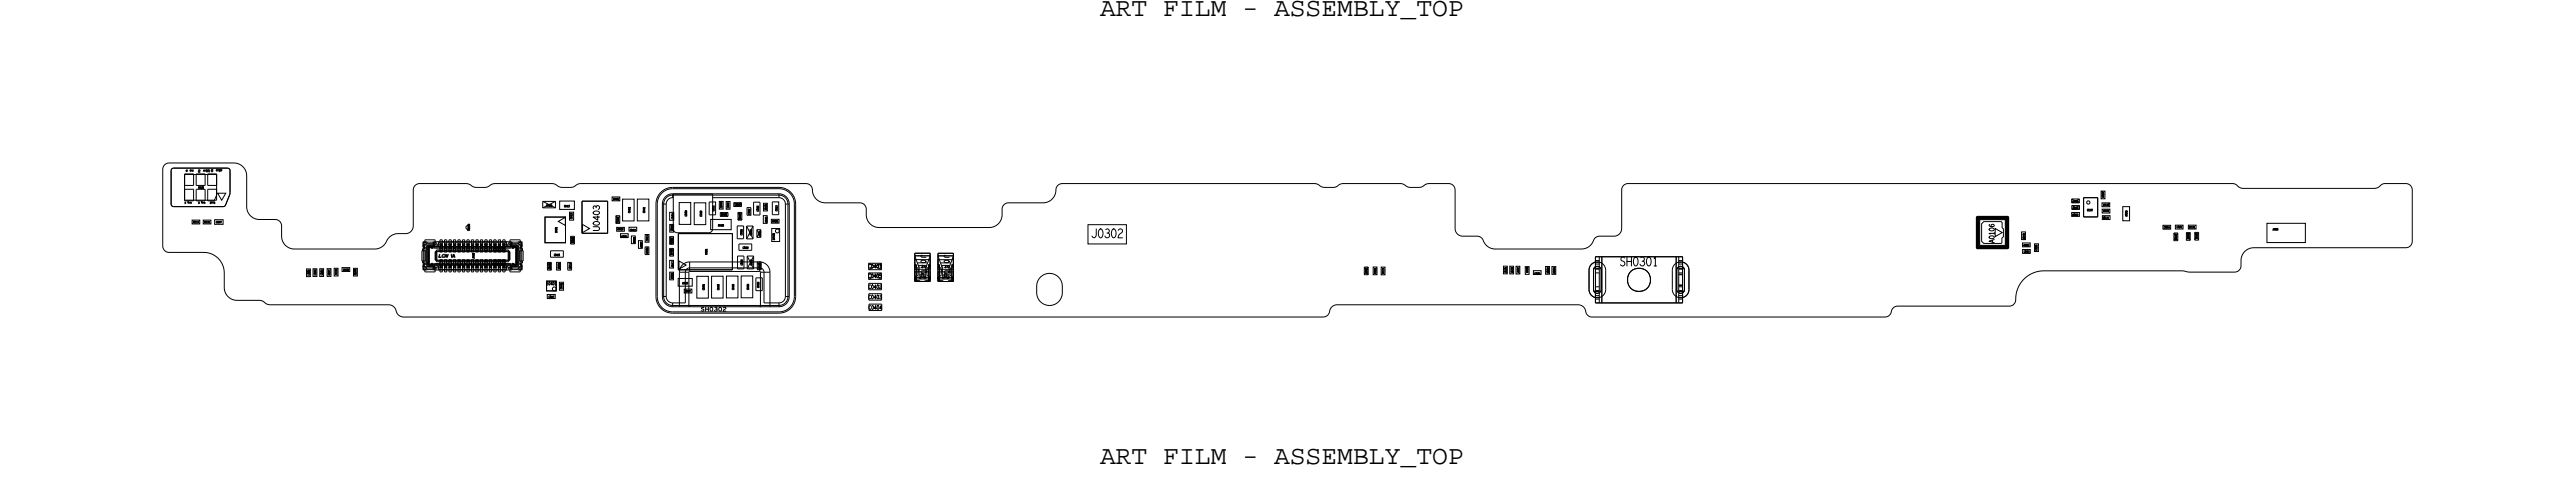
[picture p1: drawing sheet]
<svg xmlns="http://www.w3.org/2000/svg" width="201mm" height="37mm" viewBox="0 0 201 37" stroke-linecap="round" stroke-linejoin="round" font-family="sans-serif">
<defs><g id="words">
<g font-size="2.1">
<text x="85.8" y="1.2">ART FILM - ASSEMBLY_TOP</text>
<text x="85.8" y="36.2">ART FILM - ASSEMBLY_TOP</text>
</g>
<g font-size=".4">
<text x="71.9" y="19.8" transform="rotate(90 71.9 19.8)">J0401</text>
<text x="73.7" y="19.8" transform="rotate(90 73.7 19.8)">J0402</text>
</g>
</g></defs>
<g fill="none" stroke="#000" stroke-width=".08">
<path d="M12.9 12.8l.3-.1h5.1a1 1 0 0 1 1 1v2.5a1 1 0 0 0 1 .9h1.2l.3 .1 .2 .3v1a1 1 0 0 0 1 .9h6.3a1.25 1.25 0 0 0 1-.9l.6-.3h.9l.4-.3 .1-.3v-2.9l.1-.3 .3-.1h3.7l.6 .3h.8l.8-.3h4.5l.6 .3h.8l.8-.3h17.6l.3 .1 .2 .3a1.03 1.03 0 0 0 1 1.1h2.9l.3 .3v.7a1 1 0 0 0 1 .9h8.7a1 1 0 0 0 .9-1v-.6l.4-.3h2.9a1.15 1.15 0 0 0 1-1.2l.1-.2 .3-.1h19.7l.8 .3h.7l.7-.3h4.5l.6 .3h.8l.7-.3h1.7l.3 .2 .1 .3v3l.1 .3 .5 .3h1.3l.3 .3a1.01 1.01 0 0 0 1 .7h6.8a1.36 1.36 0 0 0 1-.9l.3-.1h1.3l.4-.3 .1-.3v-3.1l.1-.3 .3-.1h47.2l.9 .4h10.2l.3-.1 .5-.3h1.6l.3 .1 .2 .2v4.2v.3l-.3 .2h-12a1 1 0 0 0-1 1l-.1 .6-.4 .3h-3.5l-.6-.1h-10.8a2.31 2.31 0 0 0-2.2 2.5l-.2 .2-.3 .1h-8.8l-.3 .1-.3 .6-.3 .1h-22.9l-.3-.2-.4-.6-.3-.1h-18.9l-.4 .1-.3 .6-.3 .2h-71.8l-.4-.1-.3-.7-.4-.1h-9.3l-.8-.4h-1.8a1 1 0 0 1-1-1v-1.2a1.6 1.6 0 0 0-1.6-1.5h-2.8l-.2-.1-.2-.2v-6.2zM13.4 13.2l4.5-.1 .1 .2-.1 1.8-.3 .9-.2 .1h-4v-.2zM14.4 13.6h2.5v2h-2.5M14.4 14.5h.7v-.9h-.7v2.1h.7v-.9h-.7M14.4 15.8h.1M14.4 15.8v.1M14.4 15.9h.1M14.4 15.7l.1 .1M14.5 15.8h.1M14.5 15.9h.1M14.5 13.3h.1h-.1l.1 .1v-.2v.2M14.6 15.8h.1"/>
<path d="M14.6 15.7h.1M14.7 15.8h.1M14.7 15.7h-.1M14.7 15.7h.1M14.7 15.8h-.1M14.7 15.7v.1M14.8 15.7l-.1 .1M14.8 15.8h.1M14.8 15.7h.1M14.8 15.7v.1M14.8 13.4h.1M14.8 13.2l.1 .1z"/>
<path d="M14.9 13.4h-.1M14.9 13.2v.1M14.9 13.4h.1M14.9 15.8h-.1M14.9 15.8h.1M14.9 13.3h.1M14.9 15.9h.1M14.9 15.7v.2M14.9 15.7v.1M15 13.3h-.1M15 13.2v.1M15 13.2h.1"/>
<path d="M15 13.3h.1M15 17.2h.6v.3h-.6zM15 13.3h.1zM15.1 13.2v.1M15.1 13.2h.1M15.1 13.2l-.1 .2 .1-.1M15.1 17.3v-.1v.2M15.1 17.3v.1M15.2 17.2v.2zM15.3 17.3v.1M15.3 13.6h.7v.9h-.7zM15.3 14.8h.7v.9h-.7z"/>
<path d="M15.4 17.3v.1M15.5 15.7h.1M15.5 15.8h.1M15.5 15.7v.1M15.5 15.9h.1M15.5 14.5v.2v-.2M15.5 15.8v.1M15.5 17.3v-.1l-.1 .2M15.5 13.2v.1M15.5 13.3v.1M15.5 13.3l.1 .1M15.5 13.3v.1h.1"/>
<path d="M15.5 13.3h.1M15.5 13.2h.1M15.6 13.2v.1M15.6 13.2h.1M15.6 13.2h-.1M15.6 15.9h-.1M15.6 15.8v.1M15.6 15.7v.1M15.6 13.3h.1M15.6 13.3v.1M15.6 14.6v.1zM15.6 13.4h.1"/>
<path d="M15.7 14.6v.1M15.7 15.8h.1M15.7 15.7h.1M15.7 15.8h.2M15.8 15.7h.1M15.8 15.7v.1M15.8 15.8h.1M15.8 14.6v.1zM15.9 13.4h.1M15.9 17.2h.6v.3h-.6zM15.9 14.6v.1M15.9 15.8h.1"/>
<path d="M15.9 15.7v.1M15.9 13.2l.1 .2-.1-.1v.1zM15.9 15.7h.1M15.9 17.3l.1-.1-.1 .2M16 15.7v.1M16 15.8h.1M16 15.9h.1M16 17.3v.1M16 15.7v.2M16 13.3h.1M16 13.2v.1M16.1 13.3h.1"/>
<path d="M16.1 13.3v.1M16.1 17.2v.2zM16.1 13.4h.1M16.1 13.2v.1M16.1 13.2h.1M16.1 17.3l.1 .1M16.1 13.2l.1 .2zM16.2 13.3h.1M16.2 13.2v.1M16.2 13.6h.7v.9h-.7zM16.2 14.8h.7v.4l-.2 .5h-.5zM16.2 13.2h.1"/>
<path d="M16.2 13.3v.1M16.2 17.2l.1 .1M16.2 13.4h.1M16.2 17.3v.1M16.3 13.2h-.1M16.3 13.2h.1M16.3 13.3v.1M16.3 13.2v.1M16.3 13.4h.1M16.3 13.3h.1M16.3 17.3l.1 .1M16.3 13.2v.2"/>
<path d="M16.4 15.7v.2zM16.5 15.8h.1M16.5 13.2v.2M16.5 13.4h.1M16.5 15.7h.1M16.5 13.3h.1M16.5 13.3v.1M16.5 13.2v.1M16.5 13.2h.1M16.6 15.8h-.1M16.6 15.8h.1M16.6 15.7h.1"/>
<path d="M16.6 13.4h.1M16.6 15.7v.1M16.6 13.3h-.1M16.6 13.2h.1M16.6 13.3h.1M16.6 13.3v.1M16.6 13.2v.1M16.7 15.7h-.1M16.7 15.7h.1M16.7 15.8h.1M16.7 15.7l.1 .2zM16.8 17.1h.6v.4h-.6z"/>
<path d="M16.9 13.3h.1M16.9 13.2h.1M16.9 17.2v.1v.1M17 13.2l-.1 .1M17 13.3h-.1M17 13.2h.1M17 13.3h.1M17 17.2v.2zM17 15.1h.6l-.3 .5zM17 13.2v.1M17.1 17.3v.1M17.1 13.2h-.1"/>
<path d="M17.1 13.2h.1M17.1 13.3h.1M17.1 13.2l.1 .2zM17.2 17.2v.2zM17.2 13.3h.1M17.2 13.2h.1M17.2 13.2v.1M17.2 17.2l.1 .2M17.3 13.2h.1M17.3 13.3h.1M17.3 13.2v.1M32.9 19.5h.3v.8h-.3z"/>
<path d="M33 19.4v.1M33 18.9v.4M33 18.9h.3M33 19.4h.1M33.1 18.8h.2v.2l-.2 .1v.1M33.1 18.8l-.1 .1M33.1 18.8v.4M33.1 19.2h.1M33.1 19.2l-.1 .1v1.3M33.1 19.3v.1M33.1 19.2v1.5M33.2 19.2v.1"/>
<path d="M33.2 19.1v-.4h.8v.4h-1l.1 .1M33.2 19.3h.1M33.2 19.3l-.1 .1M33.2 19.3h-.2M33.3 19h.1M33.3 18.9v.1M33.3 19.3h.2M33.3 19.4h.1M33.3 19.3v1.3M33.3 19.3v-.1l.2-.1v1.7M33.3 19h.6M33.3 18.9h.5"/>
<path d="M33.4 19.3v1.3M33.5 19.3v.1M33.5 19.3h.1M33.5 19.2h.3M33.5 19.1h.3M33.5 19.3h.3M33.5 19.3h-.1M33.5 19.2l-.1 .1M33.5 19.1l-.2 .2v1.3l.2 .1M33.6 19.3l.1 .1M33.7 19.3h.1M33.8 19.1h.1"/>
<path d="M33.8 19.3v.1l-.1-.1M33.8 19h.3M33.8 19.3h-.3M33.8 19h.1M33.9 19h.1M33.9 18.8v.5h.4M33.9 18.9h.2l.1 .3M34 19.6v.7M34.1 19.6v.7M34.1 19.6h.2M34.2 18.9h5.3M34.2 19.2h-.4"/>
<path d="M34.2 18.9v.3M34.3 18.8l-.1 .1M34.3 19.8v.2l.1 .1h-.2zM34.3 19.5h-.2v.1M34.3 19.3v.3h.2v-.3M34.3 19.6h-.3v.7h.3M34.3 19.1h.2v-.4h-.2v.9M34.3 19h.2v.6M34.3 19.1h.1M34.3 19.4h.2M34.4 19.3h.1M34.4 19v.3"/>
<path d="M34.4 19.2h-.9M34.4 19.3h-.5M34.4 19.5h.1M34.4 19.5v.1M34.5 19.5h.1M34.5 19.5v.1M34.5 19.2h.2M34.5 19.3h.2M34.5 19v.3M34.5 19.3h.1M34.5 19.1h.1M34.5 19.9v.1h.1"/>
<path d="M34.5 19.5h.2M34.5 19.6h.2M34.5 19.9h.2M34.5 19.9h.1M34.6 19.9l-.1 .1h.1M34.6 19.8v.1M34.6 19.8l.1 .1M34.7 19.9h.1M34.7 19.1h.2M34.7 19.1h.1M34.7 19h.2M34.7 19.4h.1"/>
<path d="M34.7 19v.6M34.7 19.3h.1M34.7 19v.3M34.7 19.5h.1M34.7 19.5v.1M34.8 19.8l.1 .2 .1-.2-.1 .3-.1-.3-.1 .3zM34.8 19.6v-.1v.1M34.8 19.2h.3M34.8 19.3h.3M34.8 19v.3M34.8 19.1h.1M34.8 19.3h.1"/>
<path d="M34.9 19.3h.1M34.9 19.3v.3h-.2v-.9h.2v.9M34.9 19.5h.1M34.9 19.6h.1M35 19.1h.2M35 18.7h.2v.9h-.2zM35 19h.2M35 19.1h.1M35.1 19.4h.1M35.1 19.3h.1M35.1 19v.3M35.1 19.5h.1"/>
<path d="M35.1 19.5v.1M35.2 19.5h.1M35.2 19.5v.1M35.2 19.2h.2M35.2 19.3h.2M35.2 19v.3M35.2 19.3h.1M35.2 19v.6M35.2 19.1h.1M35.2 19.5h.2M35.2 19.6h.2M35.2 19.8l.1 .3z"/>
<path d="M35.4 19.3v.3h.2v-.3M35.4 19.1h.2M35.4 19.8l-.1 .3 .2-.1M35.4 19.1h.1M35.4 19h.2M35.4 19.6v-.9h.2v.9M35.4 19.4h.2M35.4 19.8v.2h.1M35.4 19.3h.1M35.4 19v.3M35.4 19.8l.1 .3zM35.4 19.5h.1"/>
<path d="M35.4 19.5v.1M35.5 19.5v.1M35.5 19.5h.1M35.5 19.2h.3M35.5 19.3h.3M35.5 19v.3M35.5 19.3h.1M35.5 19.1h.1M35.6 19.3h.1M35.6 19.5h.1M35.6 19.6h.1M35.7 19.3v.3h.2v-.3"/>
<path d="M35.7 19.1h.1M35.8 19.4h.1M35.8 19v.3M35.8 19.3h.1M35.8 19.5h.1M35.8 19.5v.1M35.9 19.5v.1M35.9 19.5h.1M35.9 19.2h.2M35.9 19.3h.2M35.9 19v.3M35.9 19.3h.1"/>
<path d="M35.9 19.1h.1M35.9 19h-.2l.1 .6M35.9 19.1h-.2v-.4h.2v.9M35.9 19.5h.2M35.9 19.6h.2M36.1 19.1h.2v-.4h-.2v.9h.2v-.3M36.1 19h.2M36.1 19.1h.1M36.1 19.4h.2M36.1 19.3h.1M36.1 19v.3M36.1 19.5h.1"/>
<path d="M36.1 19.5v.1M36.2 19.5h.1M36.2 19.5v.1M36.2 19.2h.3M36.2 19.3h.3M36.2 19v.3M36.2 19.3h.1M36.2 19.1h.1M36.3 19v.6M36.3 19.3h.1M36.3 19.5h.1M36.3 19.6h.1"/>
<path d="M36.4 17.7l.1-.1 .1 .1v.1l-.1 .1-.1-.1zM36.4 19.3v.3h.2v-.3M36.4 19.1h.2v-.4h-.2l.1 .9M36.4 19.1h.1M36.4 19h.2v.6M36.5 19.4h.1M36.5 19.3h.1M36.5 19v.3M36.5 19.5h.1M36.5 19.5v.1M36.5 18h.2M36.5 17.9v.1"/>
<path d="M36.5 17.6h.2zM36.5 17.8h.2zM36.5 17.5h.1M36.6 19.5h.1M36.6 19.5v.1M36.6 19.2h.2M36.6 19.3h.2M36.6 19v.3M36.6 19.3h.1M36.6 17.9h-.1h.2M36.6 19.1h.1M36.6 17.6v.1h-.1h.2"/>
<path d="M36.6 19.5h.2M36.6 19.6h.2M36.8 19.1h.1M36.8 19.4h.1M36.8 19v.3M36.8 19.3h.1M36.8 19.5h.1M36.8 19.5v.1M36.9 19.8l.1 .1zM36.9 19.5v.1M36.9 19.5h.1M36.9 19.2h.3"/>
<path d="M36.9 19.3h.3M36.9 19v.3M36.9 19.3h.1M36.9 19.9l.1 .1M36.9 19.9v.1M36.9 19.1h.1M37 19h-.2v.6M37 19.1h-.2v-.4h.2l-.1 .9h-.1v-.3M37 19.3h.1M37 19.5h.1M37 19.6h.1M37 19.7l-.1 .1"/>
<path d="M37.1 19.6h.2v-.9h-.2v.9M37.1 19.1h.2M37.1 19.1h.1M37.1 19h.2M37.1 19.4h.2M37.2 19.3h.1M37.2 19v.3M37.2 19.5h.1M37.2 19.5v.1M37.3 19.5h.1M37.3 19.5v.1M37.3 19.2h.2"/>
<path d="M37.3 19.3h.2M37.3 19v.3M37.3 19.3h.1M37.3 19v.6M37.3 19.1h.1M37.3 19.5h.2M37.3 19.6h.2M37.5 19.3v.3h.2v-.3M37.5 19.1h.2v-.4h-.2v.9M37.5 19h.2v.6M37.5 19.1h.1M37.5 19.4h.1"/>
<path d="M37.5 19.3h.1M37.5 19v.3M37.5 19.5h.1M37.5 19.5v.1M37.6 19.5h.1M37.6 19.5v.1M37.6 19.2h.3M37.6 19.3h.3M37.6 19v.3M37.6 19.3h.1M37.6 19.1h.1M37.7 19.3h.1"/>
<path d="M37.7 19.5h.1M37.7 19.6h.1M37.8 19.3v.3h.2v-.3M37.8 19.1h.1M37.9 19.4h.1M37.9 19.3h.1M37.9 19v.3M37.9 19.5h.1M37.9 19.5v.1M38 19.5v.1M38 19.5h.1M38 19.2h.2"/>
<path d="M38 19.3h.2M38 19v.3M38 19.3h.1M38 19.1h.1M38 19h-.2l.1 .6M38 19.1h-.2v-.4h.2v.9M38 19.5h.2M38 19.6h.2M38.2 19.1h.2M38.2 18.7h.2v.9h-.2zM38.2 19.1h.1M38.2 19h.2"/>
<path d="M38.2 19.4h.2M38.2 19.3h.1M38.2 19v.3M38.2 19.5h.1M38.2 19.5v.1M38.3 19.5v.1M38.3 19.5h.1M38.3 19.2h2l.1 .1M38.3 19.3h1.6M38.3 19v.3M38.3 19.3h.1M38.3 19l.1 .6"/>
<path d="M38.3 19.1h.1M38.4 19.5h1.3v.1M38.4 19.6h1.4v.7h-1.4M38.4 19.6h1.3M38.5 19.3v.3h.2v-.3M38.5 19.1h.2v-.4h-.2l.1 .9M38.5 19.1h.1M38.5 19h.2v.6M38.6 19.4h.1M38.6 19.3h.1M38.6 19v.3M38.6 19.5v.1"/>
<path d="M38.7 19.3h.1M38.7 19v.3M38.7 19.5v.1M38.7 19.1h.1M38.9 19.3v.3h.2v-.3M38.9 19.1h.1M38.9 19.4h.2M38.9 19.3h.1M38.9 19v.3M38.9 19.5v.1M39 19v.3M39 19.5v.1"/>
<path d="M39 19.1h.1M39 19.3h.1M39.1 19h-.2v.6M39.1 19.1h-.2v-.4h.2v.9M39.2 18.7h.2v.9h-.2zM39.2 19.1h.2M39.2 19.1h.1M39.2 19h.2M39.3 19.4h.1M39.3 19.3h.1M39.3 19v.3M39.3 19.6v-.1v.1"/>
<path d="M39.4 19v.3M39.4 19.3h.1M39.4 19.5v.1M39.4 19v.6M39.4 19.1h.1M39.5 18.8v.1M39.5 18.9v.3M39.5 19.2h.4M39.7 19l-.2 .2M39.7 19.6v.7M39.9 19.1h.1M39.9 18.8v.5h-1.5"/>
<path d="M39.9 18.9h-.2v.1M39.9 19h.6M39.9 19h.1M39.9 19v-.2h-6.1v.5M39.9 18.9h.5M39.9 19.3h.4v1.3M39.9 19.2h.4v.1M39.9 19.1l.4 .1 .1 .1v1.3l-.1 .1h-.4M39.9 19.1h.4M39.9 19.3h.4M39.9 18.9v.5h.1M39.9 19h-.2"/>
<path d="M40.1 19.3l-.1 .1M40.2 19.3l-.2 .1M40.3 19.1v1.7l.1-.1 .1-.1M40.3 19.3h.1M40.3 19.1l.1 .1 .1 .1M40.3 19.3v1.3M40.3 19.3h.2M40.3 19.3v.1M40.3 19.4h.2M40.4 19h.1M40.5 19h.1M40.5 19.3v1.3"/>
<path d="M40.5 19.5h.3v.8h-.3zM40.6 19.3h.1M40.6 19.3v.1M40.6 19.1v-.4h-.8v.4h.9v.1M40.6 19.4v1.1M40.6 19.2v.2M40.6 19.2l.1 .1v1.3M40.6 19.2v.1M40.6 19.4h.1M40.6 19.2h.1M40.7 18.8v.1M40.7 18.8v.4"/>
<path d="M40.7 18.8h-.3l.1 .2 .1 .1v.1M40.7 19.4h.1M40.7 19.4l.1 .1M40.7 18.9v.4M40.7 18.9h-.2v.1M42.4 15.7h1M42.4 15.7v.5M42.4 15.7l1 .5M42.4 16.2h1M42.5 16.9h1.6v2h-1.6zM42.7 16h-.1l.1 .1M42.8 15.9v.2z"/>
<path d="M42.9 16h.1M42.9 16l.1 .1h-.2l.1-.2v.2M43 19.5h1v.5h-1zM43.1 16l-.1-.1v.2M43.3 19.8l-.1 .1h.1M43.3 17.8h.2zM43.3 18h.2zM43.4 15.7l-1 .5M43.4 15.7v.5M43.4 19.8v.1zM43.4 17.9h-.1h.2M43.5 18.1h-.2"/>
<path d="M43.5 17.8h-.1M43.5 19.9h-.1l.1-.1v.1M43.5 19.8l.1 .1M43.6 17.3l.5-.4v.7zM43.6 19.8v.1zM43.7 15.7h1.1v.6h-1.1zM44.1 16l-.1 .1h.1M44.1 16l.1 .1zM44.3 16.1h-.1l.1-.1v.1M44.3 16.1h.1M44.3 16v.1M44.4 16v.1"/>
<path d="M44.4 16.5h.4v.7h-.4zM44.5 16.9h.2zM44.5 18.4h.3M44.5 19h.3M44.5 18.4v.6M44.5 18.4l.3 .6M44.5 16.8h.2M44.6 16.6l-.1 .1h.1M44.6 18.7h.2h-.2v.1M44.6 18.5h.2h-.1M44.6 18.8h.1M44.6 18.6h.2z"/>
<path d="M44.6 16.8v.1l-.1-.1h.2M44.6 17h-.1M44.7 18.5l-.1 .1M44.7 18.8h-.1M44.7 18.9h-.1M44.8 18.4l-.3 .6M44.8 18.4v.6M45.4 15.7h2v2.5h-2zM45.5 17.5l.5 .3-.5 .3zM46.3 17.7h.3l.2 .1-.2 .2h-.3M46.3 16.5a.26 .26 0 0 1 .3-.1 .26 .26 0 0 1 .2 .2 .26 .26 0 0 1-.3 .1 .26 .26 0 0 1-.2-.2zM46.3 17.4a.26 .26 0 0 1 .3-.1 .26 .26 0 0 1 .2 .2 .26 .26 0 0 1-.3 .1 .26 .26 0 0 1-.2-.2z"/>
<path d="M46.5 16.2a.15 .15 0 0 1 .2-.2 .15 .15 0 0 1 .1 .2 .15 .15 0 0 1-.1 .1M46.5 16.1a.12 .12 0 0 0-.2 0 .12 .12 0 0 0 0 .2M46.6 16.8v.4l-.3-.3h.5M47.8 15.3h.6v.3h-.6zM47.9 15.5v-.1v.2M47.9 15.5v.1M48 15.4v.2zM48.1 16.8v.6M48.1 16.8h.3M48.1 17.4h.3M48.1 16.8l.3 .6M48.1 15.5h-.1l.1-.1v.2"/>
<path d="M48.1 17.7h.6v.3h-.6zM48.1 17.2h.2zM48.1 16.9h.2zM48.2 15.4v.2zM48.2 17v.1M48.2 17l-.1 .1M48.2 17.9v-.1v.1M48.2 17.1v.1l-.1-.1h.2M48.2 17.9h.1M48.2 15.4l.1 .2zM48.3 17.3h-.1h-.1M48.3 17.8v.1z"/>
<path d="M48.4 16.8v.6M48.4 16.8l-.3 .6M48.4 18.2h.6v.3h-.6zM48.5 17.9h-.1v-.1v.1M48.5 17.8v.1M48.5 18.4v.1M48.5 18.4l.1 .1M48.6 15.5h.9v1.7h-.9zM48.6 17.8v.1zM48.6 18.4v.1zM48.8 18.5h-.1v-.1v.1M48.8 18.4v.1"/>
<path d="M48.9 18.4v.1M49 16.4l.2 .1zM49 16.2h.2zM49.1 17.7h.6v.3h-.6zM49.1 16.3v.1h-.1h.2M49.2 16.5l-.1 .1-.1-.1M49.2 16.3h-.1M49.2 17.9v.1M49.3 18.4h.3v.6h-.3zM49.3 17.9v.1zM49.4 18v-.1v.1M49.4 18.8h.2z"/>
<path d="M49.4 17.9l.1 .1M49.5 18.9h-.1h.2M49.5 18.7h-.1h.2M49.5 17.9l.1 .1M49.6 18.5h-.1M49.6 18.6h-.1M49.6 18.8l-.1 .1M49.7 15.5h.9v1.7h-.9zM49.8 18.8h.3v.6h-.3zM50 19h.1zM50 19.1h.1zM50.1 19.3l-.1-.1 .1 .1"/>
<path d="M50.1 19v.1l-.1-.1h.1M50.1 18.9h-.1M50.1 19.2h.1M50.2 16.4l.1 .1zM50.3 16.2v.1h-.1h.1M50.3 16.3v.1l-.1-.1h.1M50.3 16.5v.1l-.1-.1M50.3 16.2h-.1M50.3 19.2h.3v.6h-.3zM50.3 18.3h.3v.6h-.3zM50.4 19.4h.2zM50.4 19.6h.2z"/>
<path d="M50.4 18.6l.2 .1zM50.4 18.4h.2M50.5 19.3l-.1 .1h.2M50.5 19.7h-.1h.2M50.5 19.5v.1l-.1-.1h.2M50.5 18.5v.1l-.1-.1h.2M50.6 18.7l-.1 .1-.1-.1M50.6 19.7h-.1M50.6 18.5h-.1M51.6 15l.4-.3 .5-.1h8.3a1.3 1.3 0 0 1 1.3 1.3v7.2a1.3 1.3 0 0 1-1.3 1.3h-8.3a1.3 1.3 0 0 1-1.3-1.3v-7.3l.1-.4zM51.7 15l.3-.2 .5-.1h8.3a1.2 1.2 0 0 1 1.2 1.2v7.2a1.2 1.2 0 0 1-1.2 1.2h-8.3a1.2 1.2 0 0 1-1.2-1.2v-7.3l.1-.4zM51.7 15.9h.3"/>
<path d="M51.7 15.9v7.2M52 15.9v7.2M52 15.4l.5-.2h8.3l.5 .2 .1 .2 .1 .3v7.2l-.2 .5-.2 .1-.3 .1h-8.3l-.5-.2-.1-.2-.1-.3v-7.2zM52.3 19.4v.6M52.3 19.4l.3 .6M52.3 20h.3M52.3 19.4h.3M52.3 16.5h.3v.7h-.3zM52.3 18.4h.3M52.3 19h.3M52.3 18.4v.6M52.3 18.4l.3 .6"/>
<path d="M52.3 17.5h.3v.6h-.3zM52.3 19.5l.2 .1zM52.3 19.7h.2zM52.3 19.5h.1M52.3 18.8h.2zM52.3 18.6h.2zM52.3 17.9h.2zM52.4 17.6h.1h-.1M52.4 17.7h.1M52.4 19.9l-.1-.1 .2 .1M52.4 19l-.1-.1 .2 .1M52.4 16.8h.2z"/>
<path d="M52.4 16.9h.2zM52.4 19.6v.1l-.1-.1h.2M52.4 18.7v.1l-.1-.1h.2M52.4 16.7h.2h-.1M52.4 17.7v.1h-.1h.2M52.5 19.8h-.1M52.5 17.9l-.1 .1v-.1M52.5 18.7h-.1M52.5 18.9h-.1M52.5 15.1a.8 .8 0 0 0-.8 .8M52.5 15.4l-.4 .1-.1 .4M52.5 15.4h.1"/>
<path d="M52.5 15.1v.3M52.5 15.1h8.3M52.5 16.8v.1l-.1-.1h.2M52.5 15.1h3.1v2.8l-.1 .2h-.2h-2.5h-.2l-.1-.3zM52.5 17v.1l-.1-.1M52.6 19.4l-.3 .6M52.6 19.4v.6M52.6 18.4l-.3 .6M52.6 18.4v.6M52.9 18.2h4.3v2.8h-4.3zM53 15.8h.9v1.7h-.9zM53.5 16.5h.1z"/>
<path d="M53.5 16.7h.1zM53.5 16.4v.1h.1M53.6 16.6v.1l-.1-.1h.1M53.6 16.8l-.1 .1v-.1M54.2 15.8h.9v1.7h-.9zM54.6 16.7h.2zM54.7 16.4l-.1 .1h.2M54.7 16.6v.1l-.1-.1h.2M54.8 16.8l-.1 .1-.1-.1M54.8 16.5l-.2 .1M55 19.8h.2h-.2M55 19.5h.2z"/>
<path d="M55 19.7h.2zM55.2 19.6h-.2h.2M55.2 19.4l-.1 .1M55.3 15.7h.5v1h-.5zM55.5 17.1h1.6v.8h-1.6zM55.6 16.3h.1zM55.6 16.2h.1M55.6 15.4h5.2M55.7 16.2v.1l-.1-.1h.1M55.7 16.4v.1l-.1-.1M55.7 16.1h-.1M56.1 17.6v-.1v.1"/>
<path d="M56.1 17.6h.1M56.1 15.7h.3v.6h-.3zM56.2 17.5v.1zM56.2 16.6h.6M56.2 16.6l.6 .3M56.2 16.6v.3M56.2 16.9h.6M56.2 16.1h.2zM56.2 15.8h.2h-.1M56.3 17.6h-.1l.1-.1v.1M56.3 16.7v-.1v.2M56.3 15.9h-.1h.2"/>
<path d="M56.3 16h-.1h.2M56.3 16.1v.1l-.1-.1M56.3 16.7l.1 .1M56.3 17.5l.1 .1zM56.4 16.6v.2zM56.5 17.5v.1h-.1M56.5 16.8v-.2v.2M56.6 16.6v.2zM56.7 16.7v.1M56.7 15.7h.3v.6h-.3zM56.7 15.8l.2 .1M56.7 16.1h.2z"/>
<path d="M56.8 16.6v.3M56.8 16.6l-.6 .3M56.8 15.9h-.1h.2M56.8 16h-.1h.2M56.9 16.2h-.1M57.3 15.8l.6 .3M57.3 15.8h.6M57.3 16.1h.6M57.3 15.8v.3M57.4 15.9h-.1l.1 .1M57.5 15.9v.1zM57.5 17.6h.5v1h-.5z"/>
<path d="M57.6 20h.5v1h-.5zM57.6 16h-.1l.1-.1v.1M57.6 16.6h.3M57.6 17.2h.3M57.6 16.6v.6M57.6 16.6l.3 .6M57.7 16.9h.1l-.1-.1v.1M57.7 16.7h.1h-.1M57.7 19h1v.5h-1zM57.7 16.8h.1zM57.7 17h.1v.1M57.7 16h-.1l.1-.1v.1"/>
<path d="M57.7 16.7h.1M57.8 16h-.1v-.1v.1M57.8 16.9l-.1 .1M57.8 18.2h.1zM57.8 17.9h.1zM57.9 15.8v.3M57.9 15.8l-.6 .3M57.9 18.1h-.1h.1M57.9 16.6l-.3 .6M57.9 16.6v.6M57.9 18.3h-.1M57.9 18h-.1"/>
<path d="M58 19.2v.1v.1M58.1 19.2v.2zM58.2 19.3h-.1l.1-.1v.2M58.2 19.3l.1 .1M58.3 17.6l.5 1M58.3 17.6v1M58.3 18.6h.5M58.3 17.6h.5M58.3 16.2h.3v.6h-.3zM58.3 20h.5M58.3 20l.5 1M58.3 20v1"/>
<path d="M58.4 19.2v.2l-.1-.1M58.4 16.6h.1zM58.5 16.5h-.1h.1M58.5 16.6v.1l-.1-.1M58.5 18.2h.2zM58.5 18h.1M58.5 16.3h-.1M58.5 16.4h-.1M58.6 18v.1l-.1-.1h.2M58.6 18.1h-.1h.2M58.6 18.3h-.1M58.8 17.6l-.5 1"/>
<path d="M58.8 17.6v1M58.8 15.8h.5v1h-.5zM58.8 20v1M58.8 20l-.5 1M59.1 16.3h.1zM59.1 17.9v.6M59.1 17.9h.3M59.1 18.5h.3M59.1 17.9l.3 .6M59.2 16.2v.1l-.1-.1h.1M59.2 16.4l-.1 .1v-.1M59.2 16l-.1 .1"/>
<path d="M59.2 16.1l-.1 .1M59.2 18.3h.2zM59.3 18.2h-.1h.2M59.3 18.3v.1l-.1-.1M59.4 18h-.2M59.4 18.1h-.2M59.4 17.9v.6M59.4 17.9l-.3 .6M59.6 16.8h.3v.6h-.3zM59.6 15.8h.3v.6h-.3zM59.7 16h.1zM59.7 16.2h.1z"/>
<path d="M59.7 17h.2zM59.7 17.2h.2zM59.7 16.9h.2M59.8 16.3h-.1h.1M59.8 15.9v.1l-.1-.1h.1M59.8 16.1v.1l-.1-.1h.1M59.8 17.3h-.1h.2M59.8 17.1h-.1h.2M59.8 16.3h.1M59.9 17.3h-.1M60.2 17.1h.6v.3h-.6zM60.2 17.8h.6v1h-.6z"/>
<path d="M60.3 15.7h.5v1h-.5zM60.3 17.3v-.1v.1M60.3 18.3h.2zM60.3 18.5h.2zM60.3 18.6l.2 .1zM60.3 18.5l.1 .1M60.3 17.3h.1M60.4 17.2v.1zM60.4 18.4h-.1h.2M60.5 18.2h-.2M60.5 16.3h.2zM60.5 17.9l.2-.1 .1 .1v.2h-.1h-.2z"/>
<path d="M60.5 17.3v-.1v.1M60.5 16.1h.1M60.6 17.2v.1zM60.6 16.2v.1l-.1-.1h.2M60.6 16.4h-.1M60.7 16.1l-.2 .1M60.7 17.2l-.1 .1M60.8 15.1a.8 .8 0 0 1 .8 .8M60.8 15.1v.3M60.8 15.4l.3 .2 .2 .3M61.3 15.9h.3M61.3 15.9v7.2"/>
<path d="M61.6 15.9v7.2M71.4 19.9h1.2M71.4 19.9v.7h.1M71.4 19.9l.2 .6M71.9 19.9v.1h.4M72.6 19.9l-.2 .6M73.2 19.9h1.2M73.2 19.7h1.2M73.2 19.7v.9M73.2 19.7v.2M73.2 19.9h.1M73.2 19.9v.7"/>
<path d="M73.2 20l.2 .5M73.7 19.9v.1l.4 .1M74.4 20l-.2 .5M74.4 20h.1M74.4 19.7v.9M74.4 19.7v2.2h-.4M84.9 17.5h3v1.5h-3zM85.5 17.8v.6l-.1 .1-.2-.1M85.8 17.9a.34 .34 0 0 1 .3 .3 .34 .34 0 0 1-.3 .3 .52 .52 0 0 1 0-.6zM86.3 17.9a.17 .17 0 0 1 .2 0 .17 .17 0 0 1 0 .3M86.4 18.2a.19 .19 0 0 1 .2 .1 .19 .19 0 0 1-.2 .2 .19 .19 0 0 1-.2-.1M86.8 17.9a.34 .34 0 0 1 .3 .3 .34 .34 0 0 1-.3 .3 .52 .52 0 0 1 0-.6z"/>
<path d="M87.3 18a.17 .17 0 0 1 .2-.1 .17 .17 0 0 1 .1 .2l-.3 .2-.1 .2h.4M154.5 17.1h2v2h-2zM154.8 17.3h1.4l.1 1.1-.1 .2v.4h-1.4l-.2-.2v-1.4zM155.2 17.8h.1a.16 .16 0 0 1 .2 0 .16 .16 0 0 1 .1 .2h-.1a.19 .19 0 0 1-.3-.2zM155.2 18.4h.1a.16 .16 0 0 1 .2 0 .16 .16 0 0 1 .1 .2h-.1a.19 .19 0 0 1-.3-.2zM155.3 17.5h-.1a.2 .2 0 0 0 .2 .2 .2 .2 0 0 0 .2-.2 .11 .11 0 0 0-.2 0 .11 .11 0 0 0 .1 .2M155.5 18.7v.2M155.6 18.2h-.4h.1M155.6 18.7l-.4 .1 .4 .1M155.6 18.1v.1M155.7 17.8l.5 .3-.5 .3zM157.8 18.1h.3v.6h-.3z"/>
<path d="M157.8 18.9h.6v.3h-.6zM157.8 19.4h.6v.3h-.6zM157.9 18.3h.1zM157.9 18.5h.1zM157.9 18.2h.1M157.9 18.6h.1M157.9 19.1l.1-.1-.1 .2M158 19.1v.1M158 19.6h-.1l.1 .1M158 18.4h-.1M158 18.5l-.1 .1M158 19l.1 .2z"/>
<path d="M158.1 19.5v.2zM158.1 19.1l.1 .1M158.1 19.6v.1M158.2 19v.2zM158.2 19.5v.2zM158.3 19.1l.1 .1M158.3 19.6l.1 .1M158.8 19h.3v.6h-.3zM158.8 19.2h.2zM158.8 19.4h.2zM158.9 19.1l.1 .1M158.9 19.1h-.1"/>
<path d="M159 19.5h-.1h-.1M159 19.3h-.1M161.7 15.8h.6M161.7 15.5h.6M161.7 15.5v.3M161.7 15.5l.6 .3M161.7 16.6h.6v.3h-.6zM161.7 16l.6 .3M161.7 16v.3M161.7 16.3h.6M161.7 16h.6M161.7 16.8l.1-.1v.1"/>
<path d="M161.7 15.8l.1-.2v.2M161.8 16.8h.1M161.8 15.7h.1M161.8 16.3v-.2v.2M161.8 16.2h.1M161.9 16.7v.1zM161.9 15.6v.2zM161.9 16.1v.2zM161.9 16.7l.1 .1M161.9 15.7v.1M162 16.2v.1M162 16.7h.1"/>
<path d="M162 15.6v.2zM162 16.7v.1M162.1 16.1v.2zM162.1 16.7h.1M162.1 16.1v.2M162.1 15.6v.2zM162.1 16.7v.1M162.3 15.5l-.6 .3M162.3 15.5v.3M162.3 16v.3M162.3 16l-.6 .3M162.6 15.4h1.1v1.5h-1.1z"/>
<path d="M162.9 15.7h.1h.1v.1l-.1 .1-.1-.1zM162.9 16.3v.1M163 16.3v.1zM163.1 16.3v.1M163.2 16.3v.1zM163.2 16.3l.1 .1M164 14.9h.3v.6h-.3zM164 15.2l.2 .1zM164 15.8h.6v.3h-.6zM164 16.3h.6v.3h-.6zM164.1 16.8h.6v.3h-.6zM164.1 15h-.1h.2"/>
<path d="M164.1 17v-.1l.1 .1M164.1 15.3v.1M164.1 17h.1M164.1 16l.1-.1v.1M164.1 16.5l.1-.1v.1M164.2 16h.1M164.2 16.5h.1M164.2 15l-.2 .1M164.2 15.1l-.1 .1M164.2 15.3h-.2l.2 .1M164.2 16.9v.1zM164.3 15.9v.1z"/>
<path d="M164.3 16.4v.1zM164.3 16.9v.1M164.3 15.9l.1 .1M164.3 16.4v.1M164.4 16.9v.1M164.4 15.9l.1 .1M164.4 16.4v.1M164.4 16h.1M164.5 16.9v.1M164.5 15.9v.1zM164.5 16.4v.1M165.7 16.1h.5v1.1h-.5z"/>
<path d="M165.9 16.7h.1zM165.9 16.5h.1zM165.9 16.5h.1l-.1 .1M166 16.8h.1M166 16.6l-.1 .1M166 16.8h-.1l.1 .1M168.8 17.6h.6v.3h-.6zM168.9 17.7v.1M169 17.7v.1zM169.1 17.7v.1M169.1 17.8h.1M169.2 17.7v.1z"/>
<path d="M169.3 17.8h-.1l.1-.2v.2M169.6 18.2v.6M169.6 18.2l.3 .6M169.6 18.2h.3M169.6 18.8h.3M169.7 18.5h.2zM169.7 18.3h.2l-.1 .1M169.8 17.5h.6v.3h-.6zM169.8 18.2l-.1 .1h.1M169.8 18.6v.1M169.9 18.4l-.2 .1M169.9 18.6h-.2l.2 .1"/>
<path d="M169.9 18.4v.1M169.9 17.6v.1M169.9 18.2l-.3 .6M169.9 18.2v.6M170 17.6v.2zM170.1 17.6v.2M170.2 17.6v.2zM170.2 17.6l.1 .2M170.6 18.1v.6M170.6 18.1l.3 .6M170.6 18.7h.3M170.6 18.1h.3"/>
<path d="M170.7 18.3h.2zM170.7 18.5h.2zM170.8 17.5h.6v.3h-.6zM170.8 18.6h.1M170.8 18.2v.1l-.1-.1h.2M170.8 17.8l.1-.2v.2M170.9 18.4h-.2M170.9 18.6h-.2h.2M170.9 17.7h.1M170.9 18.1l-.3 .6M170.9 18.1v.6M171 17.6v.2z"/>
<path d="M171 17.7l.1 .1M171.1 17.6l.1 .2zM171.2 17.7l.1 .1M171.3 18.1v.6M171.3 18.1l.3 .6M171.3 18.7h.3M171.3 18.1h.3M171.3 18.2h.2M171.3 18.3h.2zM171.3 18.5h.2zM171.4 18.5v.1M171.5 18.4h-.1"/>
<path d="M171.5 18.5l-.2 .1h.2M171.6 18.1l-.3 .6M171.6 18.1v.6M176.9 17.4h3v1.5h-3zM177.4 17.8l-.1 .1M177.5 17.8v.1zM177.5 17.8l.1 .1M177.6 17.9h-.1M177.6 17.8v.1zM177.7 17.8v.1M177.7 17.9h.1M23.9 21h.3v.6h-.3z"/>
<path d="M24 21.1l.2 .1zM24 21.3h.2zM24.2 21l-.2 .1M24.2 21.2l-.2 .1M24.2 21.4h-.2M24.4 20.9h.3v.6h-.3zM24.5 21.1h.2zM24.5 21.3h.2zM24.5 21h.2l-.1 .1M24.6 21.4h-.1M24.7 21.2l-.2 .1M25 20.9h.3v.6h-.3z"/>
<path d="M25 21l.2 .1M25 21.1h.2zM25 21.3h.2zM25.2 21.4h-.1h-.1M25.2 21.2l-.1 .1M25.5 20.9h.3v.6h-.3zM25.6 21.1h.2zM25.6 21.3h.2zM25.7 21.4h-.1h.2M25.8 21.1h-.2M25.8 21.2h-.2M25.8 21.4h-.1"/>
<path d="M26.1 20.9h.3v.6h-.3zM26.2 21.1h.1zM26.2 21.3h.1zM26.3 21h-.1h.1M26.3 21.3l-.1 .1v-.1M26.3 21.2h-.1M26.7 20.9h.6v.3h-.6zM26.8 21v.1M26.8 21l.1 .1M26.9 21v.1zM27 21v.1M27.1 21v.1z"/>
<path d="M27.2 21v.1M27.6 20.9h.3v.6h-.3zM27.7 21.1h.1zM27.7 21.3h.1zM27.7 21l.1 .1M27.7 21.4h.1M27.8 21.2h-.1M27.8 21.4h-.1M33 20.4v.1M33 21h.1M33 21h.3M33 20.6l.1 .1"/>
<path d="M33 20.5h.1M33 20.6h.1M33 20.6v.4M33.1 20.7v.3M33.1 20.6h.1M33.1 20.5v.1M33.1 20.5l.1 .1M33.1 20.8l.2 .1M33.1 20.7l-.1 .1h.1M33.2 20.6l-.1 .2M33.2 20.8h.8v.4h-.8zM33.2 20.5v.1"/>
<path d="M33.2 20.6h.1M33.3 20.9h.1M33.3 20.9h.6h-.1M33.3 20.9v.1M33.3 20.6v.1l.2 .1M33.3 20.4h.1M33.3 20.6h.2M33.3 20.9v.1h-.2M33.3 21h.5M33.4 20.6l.1 .1M33.4 20.6l.1 .1h.3M33.4 20.6h.1z"/>
<path d="M33.5 20.5h.1M33.5 20.6h.3M33.5 20.7h.3M33.5 20.7h.8M33.7 20.5h.1v.5h6.1v-.1M33.7 20.5l-.1 .1M33.7 20.5v.1M33.8 20.7h.1M33.8 20.6h-.1M33.8 20.9h.1M33.8 20.8h.1M33.9 21h.2"/>
<path d="M33.9 20.6h.5M33.9 20.7h.3M33.9 20.9h.2M34.1 20.3v.1h.2M34.1 20.3h.2M34.1 20.9v.1M34.2 21h5.3M34.2 20.7l-.1 .2M34.2 21h.1M34.2 20.7v.3M34.3 20.6v-.4h.2v.4M34.3 20.5h-.4v.5"/>
<path d="M34.3 20.8h.1M34.3 20.2v1h.2v-.4h-.2M34.3 20.7h.1M34.4 20.5h.1M34.4 20.6h.1M34.4 20.4h.1M34.4 20.2v.2M34.4 20.6v.3M34.5 20.6h.1M34.5 20.6v.3M34.5 20.2v.2M34.5 20.7h.1"/>
<path d="M34.5 20.6h.2M34.5 20.4h.1M34.5 20.8h.1M34.5 20.2v.7h-.2M34.5 20.7h.2M34.5 20.4h.2M34.5 20.3h.2M34.5 20.5h.2M34.6 20h.1M34.7 20h-.1M34.7 20.8h.2M34.7 20.9h.2"/>
<path d="M34.7 20.8h.1M34.7 20.7h.1M34.7 20.2v.7M34.7 20.5h.2M34.7 20.6h.1M34.7 20.4h.1M34.7 20.2v.2M34.7 20.6v.3M34.8 20.6h.1M34.8 20.6v.3M34.8 20.2v.2M34.8 20.7h.1"/>
<path d="M34.8 20.8h.1M34.9 20.2v1h-.2v-1h.2v.4M34.9 20.7h.1M34.9 20.4h.1M34.9 20.3h.1M34.9 20.5h.1M35 20.2h.2v1h-.2zM35 20.8h.2M35 20.9h.2M35 20.8h.1M35.1 20.7h.1M35.1 20.5h.1"/>
<path d="M35.1 20.2v.2M35.1 20.6v.3M35.1 20.6h.1M35.1 20.6h-.3v.3M35.1 20.4h.1M35.2 20.6h.2M35.2 20.6v.3M35.2 20.2v.2M35.2 20.6h.1M35.2 20.7h.1M35.2 20.4h.1M35.2 20.8h.1"/>
<path d="M35.2 20.2v.7M35.2 20.7h.2M35.2 20.5h.2M35.2 20.4h.2M35.2 20.3h.2M35.4 20.6v-.4h.2v.4M35.4 20.8h.2M35.4 20.9h.2M35.4 20.8h.1M35.4 20.2v1h.2v-1M35.4 20.7h.1M35.4 20.5h.2"/>
<path d="M35.4 20.6h.1M35.4 20.4h.1M35.4 20.2v.2M35.4 20.6v.3M35.5 20.6h.1M35.5 20.2v.2M35.5 20.6v.3M35.5 20.7h.1M35.5 20.6h.3M35.5 20.4h.1M35.5 20.8h.1M35.6 20.7h.1"/>
<path d="M35.6 20.4h.1M35.6 20.3h.1M35.6 20.5h.1M35.7 20.6v-.4h.2v.4M35.7 20.8h.1M35.7 20.9h.2M35.8 20.5h.1M35.8 20.7h.1M35.8 20.2l-.1 .7M35.8 20.6h.1M35.8 20.4h.1M35.8 20.2v.2"/>
<path d="M35.8 20.6v.3M35.9 20.6h.1M35.9 20.2v.2M35.9 20.6v.3M35.9 20.7h.1M35.9 20.6h.2M35.9 20.4h.1M35.9 20.8h.1M35.9 20.2v1h-.2v-.4h.2M35.9 20.7h.2M35.9 20.5h.2M35.9 20.4h.2"/>
<path d="M35.9 20.3h.2M36.1 20.8h.1M36.1 20.7h.1M36.1 20.5h.2M36.1 20.2v.2M36.1 20.6v.3M36.1 20.6h.1M36.1 20.4h.1M36.2 20.6h.1M36.2 20.6v.3M36.2 20.2v.2M36.2 20.7h.1"/>
<path d="M36.2 20.6h.3M36.2 20.4h.1M36.2 20.8h.1M36.3 20.2v.7h-.2M36.3 20.7h.1M36.3 20.4h.1M36.3 20.3h.1M36.3 20.6v-.4h-.2v1h.2v-.4h-.2M36.3 20.5h.1M36.4 20.6v-.4h.2v.4M36.4 20.8h.1M36.5 20.5h.1"/>
<path d="M36.5 20.2l-.1 1h.2v-.4h-.2M36.5 20.7h.1M36.5 20.4h.1M36.5 20.6h.1M36.5 20.2v.2M36.5 20.6v.3M36.6 20.6h.2M36.6 20.6v.3M36.6 20.2v.2M36.6 20.7h.1M36.6 20.4h.1M36.6 20.6h.1"/>
<path d="M36.6 20.8h.1M36.6 20.2v.7h-.2M36.6 20.7h.2M36.6 20.4h.2M36.6 20.3h.2M36.6 20.5h.2M36.8 20.6v-.4h.1l.1 1h-.2v-.4h.2M36.8 20.8h.1M36.8 20.2v.7h.2M36.8 20.7h.1M36.8 20.5h.1M36.8 20.6h.1"/>
<path d="M36.8 20.4h.1M36.8 20.2v.2M36.8 20.6v.3M36.9 20.1h.1M36.9 20h.1zM36.9 20.6h.3M36.9 20.2v.2M36.9 20.6v.3M36.9 20.7h.1M36.9 20.6h.1M36.9 20.4h.1M36.9 20.8h.1"/>
<path d="M37 20.7h.1M37 20.4h.1M37 20.3h.1M37 20.5h.1M37.1 20.2h.2v1h-.2zM37.1 20.8h.2M37.1 20.9h.2M37.1 20.8h.1M37.1 20.7h.1M37.2 20.5h.1M37.2 20.6v.3M37.2 20.4h.1"/>
<path d="M37.2 20.6h.1M37.2 20.2v.2v-.2M37.3 20.6h.1M37.3 20.6v.3M37.3 20.2v.2M37.3 20.7h.1M37.3 20.6h.2M37.3 20.4h.1M37.3 20.8h.1M37.3 20.2v.7M37.3 20.7h.2M37.3 20.4h.2"/>
<path d="M37.3 20.3h.2M37.3 20.5h.2M37.5 20.6v-.4h.2v.4M37.5 20.8h.1M37.5 20.2v1h.2v-.4h-.2M37.5 20.7h.1M37.5 20.5h.2M37.5 20.6h.1M37.5 20.4h.1M37.5 20.2v.2M37.5 20.6v.3M37.6 20.6v.3"/>
<path d="M37.6 20.2v.2M37.6 20.6h.1M37.6 20.7h.1M37.6 20.6h.3M37.6 20.4h.1M37.6 20.8h.1M37.7 20.2v.7h-.2M37.7 20.7h.1M37.7 20.4h.1M37.7 20.3h.1M37.7 20.5h.1M37.8 20.6v-.4h.2v.4"/>
<path d="M37.8 20.9h.2M37.8 20.8h.1M37.9 20.7h.1M37.9 20.2l-.1 .7M37.9 20.5h.1M37.9 20.6h.1M37.9 20.4h.1M37.9 20.2v.2M37.9 20.6v.3M38 20.6h.2M38 20.2v.2M38 20.6v.3"/>
<path d="M38 20.7h.1M38 20.6h.1M38 20.4h.1M38 20.8h.1M38 20.2v1h-.2v-.4h.2M38 20.7h.2M38 20.4h.2M38 20.3h.2M38 20.5h.2M38.2 20.2h.2v1h-.2zM38.2 20.8h.2M38.2 20.9h.2"/>
<path d="M38.2 20.8h.1M38.2 20.7h.1M38.2 20.5h.2M38.2 20.2v.2M38.2 20.6v.3M38.2 20.4h.1M38.2 20.6h.1M38.3 20.6h1.6M38.3 20.6v.3M38.3 20.2v.2M38.3 20.7h.1M38.3 20.6h.1"/>
<path d="M38.3 20.4h.1M38.3 20.8h.1M38.4 20.2l-.1 .7M38.4 20.5h1.5v.5M38.4 20.3h1.3M38.5 20.6v-.4h.2v.4M38.5 20.8h.1M38.6 20.2l-.1 1h.2v-.4h-.2M38.6 20.7h.1M38.6 20.5h.1M38.6 20.6h.1M38.6 20.2v.2"/>
<path d="M38.6 20.6v.3M38.7 20.6h.1M38.7 20.6v.3M38.7 20.2v.2M38.7 20.7h.1M38.7 20.8h.1M38.7 20.2v.7h-.2M38.9 20.6v-.4h.2v.4M38.9 20.9h.2M38.9 20.8h.1M38.9 20.2v.7M38.9 20.7h.1"/>
<path d="M38.9 20.5h.2M38.9 20.6h.1M38.9 20.2v.2M38.9 20.6v.3M39 20.6h.1M39 20.2v.2M39 20.6v.3M39 20.7h.1M39 20.8h.1M39.1 20.2v1h-.2v-.4h.2M39.2 20.2h.2v1h-.2zM39.2 20.8h.2"/>
<path d="M39.2 20.9h.2M39.2 20.8h.1M39.3 20.7h.1M39.3 20.5h.1M39.3 20.6v.3M39.3 20.6h.1M39.3 20.2v.2v-.2M39.4 20.6h.1M39.4 20.6v.3M39.4 20.2v.2M39.4 20.7h.1M39.4 20.8h.1"/>
<path d="M39.4 20.2v.7M39.5 20.7h.4M39.5 20.7v.3M39.5 20.7l.2 .1M39.5 21h.1M39.7 20.9v.1h.2M39.7 20.9h.2M39.7 20.3v.1h-1.3M39.8 20.8h.8v.4h-.8zM39.9 20.7h.1M39.9 20.8h.1M39.9 20.9h.1"/>
<path d="M39.9 21h.5M39.9 20.6h.2M39.9 20.6v.4M39.9 20.6h.4M40 20.5l-.1 .1M40 20.5l.2 .1M40 20.5v.1M40.3 20.6h.1M40.3 20.5h.1M40.3 20.6h.2M40.3 20.6v.1h-.4M40.3 20.4h.2"/>
<path d="M40.4 20.6l-.1 .1h-1.9M40.4 20.9v.1h.3M40.5 20.9h-.6M40.5 20.9h-.1M40.5 20.9v.1h.2M40.6 20.6h.1M40.6 20.6v.2M40.6 20.5v.1M40.6 20.5v.2M40.6 20.7h.1M40.6 20.5h.1M40.6 20.8l-.2 .1"/>
<path d="M40.7 20.7v.3M40.7 20.7v.1h-.1M40.7 20.6v.4M40.7 20.4v.1M40.7 20.6l-.1 .1M40.7 21h.1M42.7 21.9h.7v.8h-.7zM42.7 22.9h.6v.4h-.6zM42.7 20.4h.3M42.7 21h.3M42.7 20.4v.6M42.7 20.4l.3 .6"/>
<path d="M42.8 22h-.1l.1 .2h-.1M42.8 20.6h.2zM42.8 20.8h.2zM42.9 22v.1v.1zM42.9 23.1h-.1l.1 .1M42.9 21l-.1-.1 .2 .1M42.9 23.1v.1zM43 20.9h-.1M43 20.7l-.2 .1M43 20.6l-.1 .1M43 20.4l-.3 .6M43 20.4v.6"/>
<path d="M43.1 23.2h-.1l.1-.1v.1M43.1 22.1h-.1l.1-.1v.2M43.1 22.4h.2h.1v.2l-.1 .1-.2-.1zM43.2 23.2h-.1v-.1v.1M43.2 22l.1 .1-.1 .1zM43.2 23.1v.1M43.3 22l.1 .2M43.3 22.2h.1M43.4 20.4h.3v.6h-.3zM43.5 20.6l.2 .1zM43.5 20.8h.2zM43.6 20.5l-.1 .1h.2"/>
<path d="M43.6 20.9h-.1h.2M43.7 22h.3v.6h-.3zM43.7 20.7l-.1 .1M43.7 20.9h-.1M43.7 22.4h.2zM43.7 22.1h.2zM43.8 22.2h-.1h.2M43.8 22.3h-.1h.2M43.9 22.4l-.1 .1h-.1M44.3 20.4h.3v.6h-.3zM44.4 20.8h.2zM44.5 20.6h.1"/>
<path d="M44.5 20.6h-.1M44.5 20.9v.1l-.1-.1M44.6 20.7l-.2 .1M44.6 20.6l-.2 .1M51.7 23.1a.8 .8 0 0 0 .8 .8M51.7 23.1h.3M52 23.1l.1 .3 .4 .2M52.3 20.3h.3v.6h-.3zM52.3 21.2h.3v.6h-.3zM52.4 21.6h.1zM52.4 21.4h.1M52.4 20.7h.2z"/>
<path d="M52.4 21.7h.1M52.5 21.3h-.1h.1M52.5 21.5h-.1h.1M52.5 20.8h-.1h.2M52.5 23.9h8.3M52.5 23.6h1v-2.4l.1-.2 .2-.1h5.6l.2 .3v2.4h1.2M52.5 23.6v.3M52.5 21.6l-.1 .1M52.5 20.6h-.1h.2M52.6 20.4h-.2M52.6 20.5h-.2M52.6 20.7l-.1 .1"/>
<path d="M52.9 21.7h1.1v.6h-1.1zM53 20.3l.5 .4-.5 .3zM53 21.2h.8M53 21.2v2.7M53.3 22v.1M53.4 22v.1zM53.4 22.5h.6v.3h-.6zM53.5 22.1h-.1l.1-.1v.1M53.5 22.6v.1M53.6 22v.1zM53.6 22.6v.2zM53.6 22v.1"/>
<path d="M53.7 22.7h-.1l.1-.1v.2M53.7 22.6l.1 .1M53.8 23.8v.1M53.8 21.2v2.6M53.8 23.8l-.1 .1M53.8 22.7h-.1M53.8 20.4h5.6M53.8 21.2h.1M53.8 20.4a.8 .8 0 0 0-.8 .8M53.8 21.2h5.5M53.8 20.4v.8M53.8 22.6l.1 .2"/>
<path d="M54.4 21.5h.9v1.7h-.9zM54.8 22.3h.2zM54.8 22.5h.2zM54.8 22.2h.2zM54.9 24h-.1l.1 .1a.09 .09 0 0 1 0 .1 .09 .09 0 0 1-.1 0h-.1M54.9 22.3v.1h-.1h.2M55 22.5l-.1 .1-.1-.1M55.1 23.9v.3M55.1 24.1h.2M55.3 23.9v.3M55.5 21.5h.9v1.7h-.9zM55.8 24h.1v.1"/>
<path d="M55.8 24.1h.1a.11 .11 0 0 1 0 .2 .11 .11 0 0 1-.2-.1M56 22.2h.1M56 22.5h.1zM56 22.3h.1M56.1 22.3v.1h-.1h.1M56.1 22.5v.1l-.1-.1M56.4 24a.11 .11 0 0 1 .2-.1 .1 .1 0 0 1 0 .2l-.2 .1h.2M56.7 21.5h.9v1.7h-.9zM57.1 22.4l.2 .1zM57.2 22.2h.1h-.1M57.2 22.3h.1M57.2 22.3h-.1"/>
<path d="M57.2 22.3v.1l-.1-.1h.2M57.3 22.5l-.1 .1-.1-.1M57.8 20.3h.1M57.8 20.5h.2zM57.8 21.5h.9v1.7h-.9zM57.9 20.4v.1l-.1-.1h.2M57.9 20.6v.1l-.1-.1M58 20.3l-.2 .1M58.3 22.4h.1zM58.3 22.3h.1M58.3 21h.5M58.4 22.1v.1h-.1h.1"/>
<path d="M58.4 22.3v.1l-.1-.1h.1M58.4 22.5v.1l-.1-.1M58.6 20.5h.1zM58.7 20.3v.1l-.1-.1h.1M58.7 20.4v.1l-.1-.1h.1M58.7 20.6l-.1 .1v-.1M58.7 20.2l-.1 .1M59 21.7h.5v1h-.5zM59.1 22.3h.1zM59.1 21h.3M59.1 21v-.6l.3 .6M59.1 22l.1 .1"/>
<path d="M59.1 22.1h.1M59.2 22.2h-.1h.1M59.2 22.3v.1h-.1M59.2 20.5h.2zM59.2 20.8h.2zM59.3 21.2h.1M59.3 21.2v-.8a.8 .8 0 0 1 .8 .8M59.3 20.7v.1l-.1-.1h.2M59.3 23.8v.1M59.3 21.2h.8M59.3 21.2v2.6M59.3 20.9h-.1"/>
<path d="M59.4 20.6h-.2M59.4 20.4v.6M59.4 20.4l-.3 .6M60.1 21.2v2.7M60.8 23.6v.3M61.3 23.1l-.2 .4-.3 .1M61.3 23.1h.3M61.6 23.1a.8 .8 0 0 1-.8 .8M67.8 21.3h1M67.8 21.3l1 .5M67.8 21.3v.5M67.8 21.8h1"/>
<path d="M67.8 20.5h1M67.8 20.5v.5M67.8 20.5l1 .5M67.8 21h1M67.8 22.1h1v.5h-1zM67.8 22.9h1v.5h-1zM67.8 23.7h1v.5h-1zM67.9 21.4a.12 .12 0 0 0-.1 .1 .12 .12 0 0 0 .1 .1M67.9 20.6a.12 .12 0 0 0-.1 .1 .12 .12 0 0 0 .1 .1M67.9 22.2a.12 .12 0 0 0-.1 .1 .14 .14 0 0 0 .2 .2M67.9 23a.12 .12 0 0 0-.1 .1 .14 .14 0 0 0 .2 .2M68 23.8a.14 .14 0 0 0-.2 .2 .12 .12 0 0 0 .2 .1"/>
<path d="M68 21.4h.1v.2zM68 20.6l.1 .1v.2zM68.1 22.2l.1 .1-.1 .2zM68.1 23l.1 .1-.1 .2zM68.1 23.8l.1 .1-.1 .2zM68.4 21.6h-.2l.1-.3v.3M68.4 20.8h-.2l.1-.2v.3M68.4 22.4h-.2l.1-.2v.3M68.4 23.2h-.2l.1-.2v.3M68.4 24h-.2l.1-.2v.3M68.5 21.4h.1l-.1 .2zM68.5 20.6l.1 .1-.1 .2z"/>
<path d="M68.5 22.2l.1 .1-.1 .2zM68.5 23l.1 .1-.1 .2zM68.5 23.8l.1 .1-.1 .2zM68.6 22.2l.2 .1-.2 .2h.2M68.7 20.9h.1M68.7 20.7v-.1v.3M68.7 23h.1l-.1 .1M68.7 23.1l.1 .2-.2-.1M68.7 21.3l-.1 .2h.1v.1h-.1M68.8 21.3v.5M68.8 21.3l-1 .5M68.8 20.5v.5"/>
<path d="M68.8 20.5l-1 .5M68.8 24h-.2l.2-.2v.3M71.4 21.2h1.2v.7h-1.2zM71.4 20.2h1.2v.8h-1.2zM71.4 21.9v-2.2h1.2v2.2h-.4M71.4 21.8h.1M71.4 21.6h.1M71.4 20.7h.1M71.4 21.9h.3M71.4 21.6v.1M71.4 21.6h1.2v.1h-1.2zM71.4 20.8h.1"/>
<path d="M71.4 21.5h.1M71.4 21.7v.2M71.4 21.7h.1M71.4 21.7v.1M71.4 20.7v.1M71.4 21.8v.1M71.5 20.6v1.3M71.5 20.6l-.1 .1M71.5 20.8l.1 .2v.4l-.1 .1M71.6 20.5h.8M71.6 20.5l.1 .2M71.6 21h.1"/>
<path d="M71.6 21.1h.1M71.6 21.2h.1M71.7 20.7h.6M71.7 20.7v.1M71.7 20.7h.1M71.7 21.2h.1M71.7 21.9h.5M71.9 20.8h.4l-.3-.1v.2M71.9 21.1h.2a.11 .11 0 0 1 .2 .1 .11 .11 0 0 1-.2 .1l-.2-.1zM71.9 20.3h.2a.11 .11 0 0 1 .2 .1 .11 .11 0 0 1-.2 .1l-.2-.1zM72.2 21.5l.1 .1h-.4M72.2 21.2h.1"/>
<path d="M72.2 21h.1M72.2 21.1h.1M72.3 20.8l-.1 .1M72.3 20.7h.1M72.3 20.7v.1M72.3 21.2h.1M72.4 20.5l-.1 .2M72.5 20.6h.1h-.1v1.3zM72.5 20.6l.1 .2M72.5 20.7h.1M72.5 21.7h.1M72.5 21.8h.1"/>
<path d="M72.5 21.6h.1M72.6 20.8l-.2 .1-.1 .1v.4l.3 .1M72.6 21.6l-.1 .3M73.2 21.2h1.2v.7h-1.2zM73.2 20.2h1.2v.8h-1.2zM73.2 21.8h.1M73.2 21.9h.3M73.2 21.6l.1 .1M73.2 20.7h.1M73.2 20.6h.1M73.2 20.6v1.3M73.2 21.6h1.2v.1h-1.2z"/>
<path d="M73.2 20.8h.1M73.2 21.5h.1M73.3 21.7l-.1 .2M73.3 21.7h-.1M73.3 21.7v.1M73.3 20.7l-.1 .1M73.3 21.8v.1M73.3 20.6v.1M73.3 20.6v1.3M73.3 20.8l.1 .2M73.4 20.5h.8M73.4 20.5l.1 .2"/>
<path d="M73.4 21v.4l-.1 .1M73.4 21h.1M73.4 21.1h.1M73.4 21.2h.1M73.5 20.7h.6M73.5 20.7v.1M73.5 20.7h.1M73.5 21.2h.1M73.5 21.9h.1M73.7 20.8h.4l-.3-.1v.2M73.7 21.2l.2-.1a.11 .11 0 0 1 .2 .1 .11 .11 0 0 1-.2 .1l-.2-.1zM73.7 20.3h.2a.11 .11 0 0 1 .2 .1 .11 .11 0 0 1-.2 .1l-.2-.1z"/>
<path d="M74 21.5a.09 .09 0 0 1 .1 .1 .11 .11 0 0 1-.2 .1l-.2-.2v.2M74 21.9h-.4M74.1 21.2h.1M74.1 21h.1M74.1 21.1h.1M74.1 20.8h.1M74.1 20.8v.1M74.1 20.7v.1M74.1 21l.1 .4 .1 .1M74.2 20.5l-.1 .2M74.3 20.6h.1h-.1v1.3zM74.3 20.8l-.2 .2"/>
<path d="M74.3 20.8h.1M74.3 21.5h.1M74.3 20.6l.1 .2M74.3 20.7h.1M74.3 21.7h.1M74.3 21.8h.1M74.4 21.6h-.1v.3M81.2 21.6a1 1 0 0 1 1.1-.2 1 1 0 0 1 .6 .9v.5a1 1 0 0 1-1 1 1 1 0 0 1-1-1v-.7zM106.5 21.4h.3M106.5 20.8h.3M106.5 20.8v.6M106.5 20.8l.3 .6"/>
<path d="M106.6 21.2h.1zM106.6 21.3h-.1h.2M106.7 20.9h-.1M106.7 21.1h-.1M106.7 21h-.1M106.7 21.2l-.1 .1M106.8 20.8l-.3 .6M106.8 20.8v.6M107.2 20.8h.3v.6h-.3zM107.3 21.2h.1zM107.3 21.3h-.1h.2M107.4 21.1h-.1"/>
<path d="M107.4 20.9h-.1M107.4 21h-.1M107.4 21.3h-.1M107.8 20.8h.3v.6h-.3zM107.9 21.2h.1zM108 20.9v.1l-.1-.1h.1M108 21.3h-.1M108 21.1h-.1M108 21h-.1M117.3 20.7h.3v.6h-.3zM117.4 20.9l.2 .1zM117.4 21.1h.2z"/>
<path d="M117.5 21.2v.1l-.1-.1M117.6 21l-.2 .1M117.6 20.9h-.2M117.8 20.7h.3v.6h-.3zM117.9 20.9l.2 .1zM117.9 21.1h.2zM118 21.2v.1l-.1-.1M118.1 20.8l-.2 .1M118.1 21l-.2 .1M118.3 20.8h.3v.6h-.3zM118.4 20.9l.1 .1zM118.4 21.1h.1z"/>
<path d="M118.5 21l-.1 .1M118.5 21.2l-.1 .1M118.5 20.9h-.1M119 20.8h.3v.6h-.3zM119.1 20.8l.1 .1M119.1 20.9h.2zM119.1 21.1h.2zM119.2 21.2h-.1h.2M119.3 21l-.2 .1M119.3 21.2h-.1M119.7 21.1h.6v.3h-.6zM119.8 21.3h-.1l.1 .1"/>
<path d="M119.9 21.2v.2zM119.9 21.3l.1 .1M120 21.2l.1 .2zM120.1 21.3v.1M120.6 20.8h.3v.6h-.3zM120.7 21h.2zM120.7 21.1l.2 .1zM120.7 20.9h.2h-.1M120.8 21.3l-.1-.1 .2 .1M120.9 21l-.2 .1M120.9 21.2h-.1M121.1 20.8h.3v.6h-.3z"/>
<path d="M121.2 21h.2zM121.2 21.2h.2zM121.3 21.3l-.1-.1 .2 .1M121.3 20.9h-.1h.2M121.4 21.2h-.1M121.4 21l-.2 .1M124 22.6l.1 .2 .1 .3 .3 .1h.3M124 21.1v1.5M124 21.1l.1-.4 .3-.3h.4l.4 .2 .1 .4v1.6l-.2 .4-.5 .2-.4-.2-.2-.4M124.4 22.6l.1 .2M124.4 21.1v1.5M124.4 21.1v-.2l.2-.1h.2l.1 .1 .1 1.7-.1 .2-.3 .1-.2-.1v-.2"/>
<path d="M124.4 20.8h.4l.1 .2v1.6v.2l-.2 .1-.2-.1-.1-.2v-1.6zM124.5 21h.3M124.5 20.9h.3M124.5 23.3h.3M124.5 22.7h.3M124.5 22.3h.3M124.5 20h6.8v3.6h-6.8zM124.5 20.8l-.1 .3M124.5 21.3h.3M124.5 20.6h.3M124.5 20.3h.3M124.5 23h.3"/>
<path d="M124.5 22.6h.3M124.8 20.4h-.3l-.2 .1-.2 .3-.1 .3M124.8 20v3.6M125 20v3.6M126.8 20.1a.16 .16 0 0 0-.3 0 .16 .16 0 0 0 .1 .2 .2 .2 0 0 1 .2 .3 .2 .2 0 0 1-.3 0M127 20v.7M127 20.4h.3M127.3 20v.7M127.6 20.1a.34 .34 0 0 1 .2 .3 .34 .34 0 0 1-.2 .3 .52 .52 0 0 1 0-.6zM128 20.1a.17 .17 0 0 1 .3 0 .17 .17 0 0 1-.1 .3M128.1 20.4a.19 .19 0 0 1 .2 .1 .19 .19 0 0 1-.1 .2 .19 .19 0 0 1-.2-.1M128.6 20.1a.34 .34 0 0 1 .3 .3 .34 .34 0 0 1-.3 .3 .52 .52 0 0 1 0-.6z"/>
<path d="M129.1 20.7h.2M129.1 20.2l.1-.2v.7M130.8 20v3.6M130.9 20.8h.4l.1 .2v1.6v.2l-.2 .1-.2-.1-.1-.2v-1.6zM131 20.4h.3l.3 .1 .1 .3 .1 .3M131 22.2h.3M131 21.4h.3M131 21h.3M131 20.9h.3M131 20.6h.3M131 20v3.6M131 23.3h.3"/>
<path d="M131 23h.3M131 22.7h.3M131 22.3h.3M131 21.3h.3M131 20.3h.3M131 22.6h.3M131.3 20.8l.2 .3M131.5 22.6l-.2 .2M131.5 21.1l-.1-.2-.2-.1h-.2l-.1 .1v1.7v.2l.3 .1 .2-.1 .1-.2M131.5 21.1v1.5M131.8 21.1l-.2-.5-.4-.2-.5 .2-.2 .5v1.5l.1 .4 .4 .2h.4l.3-.3 .1-.3M131.8 21.1v1.5"/>
<path d="M131.8 22.6l-.1 .2-.2 .3-.2 .1h-.3"/>
<circle cx="55.5" cy="24.1" r=".13"/>
<circle cx="56.2" cy="24.1" r=".13"/>
<circle cx="127.9" cy="21.8" r=".91"/>
</g>
<path d="M154.3 17h2.3v2.3h-2.3z" fill="none" stroke="#000" stroke-width=".3"/>
<use href="#words"/>
</svg>
